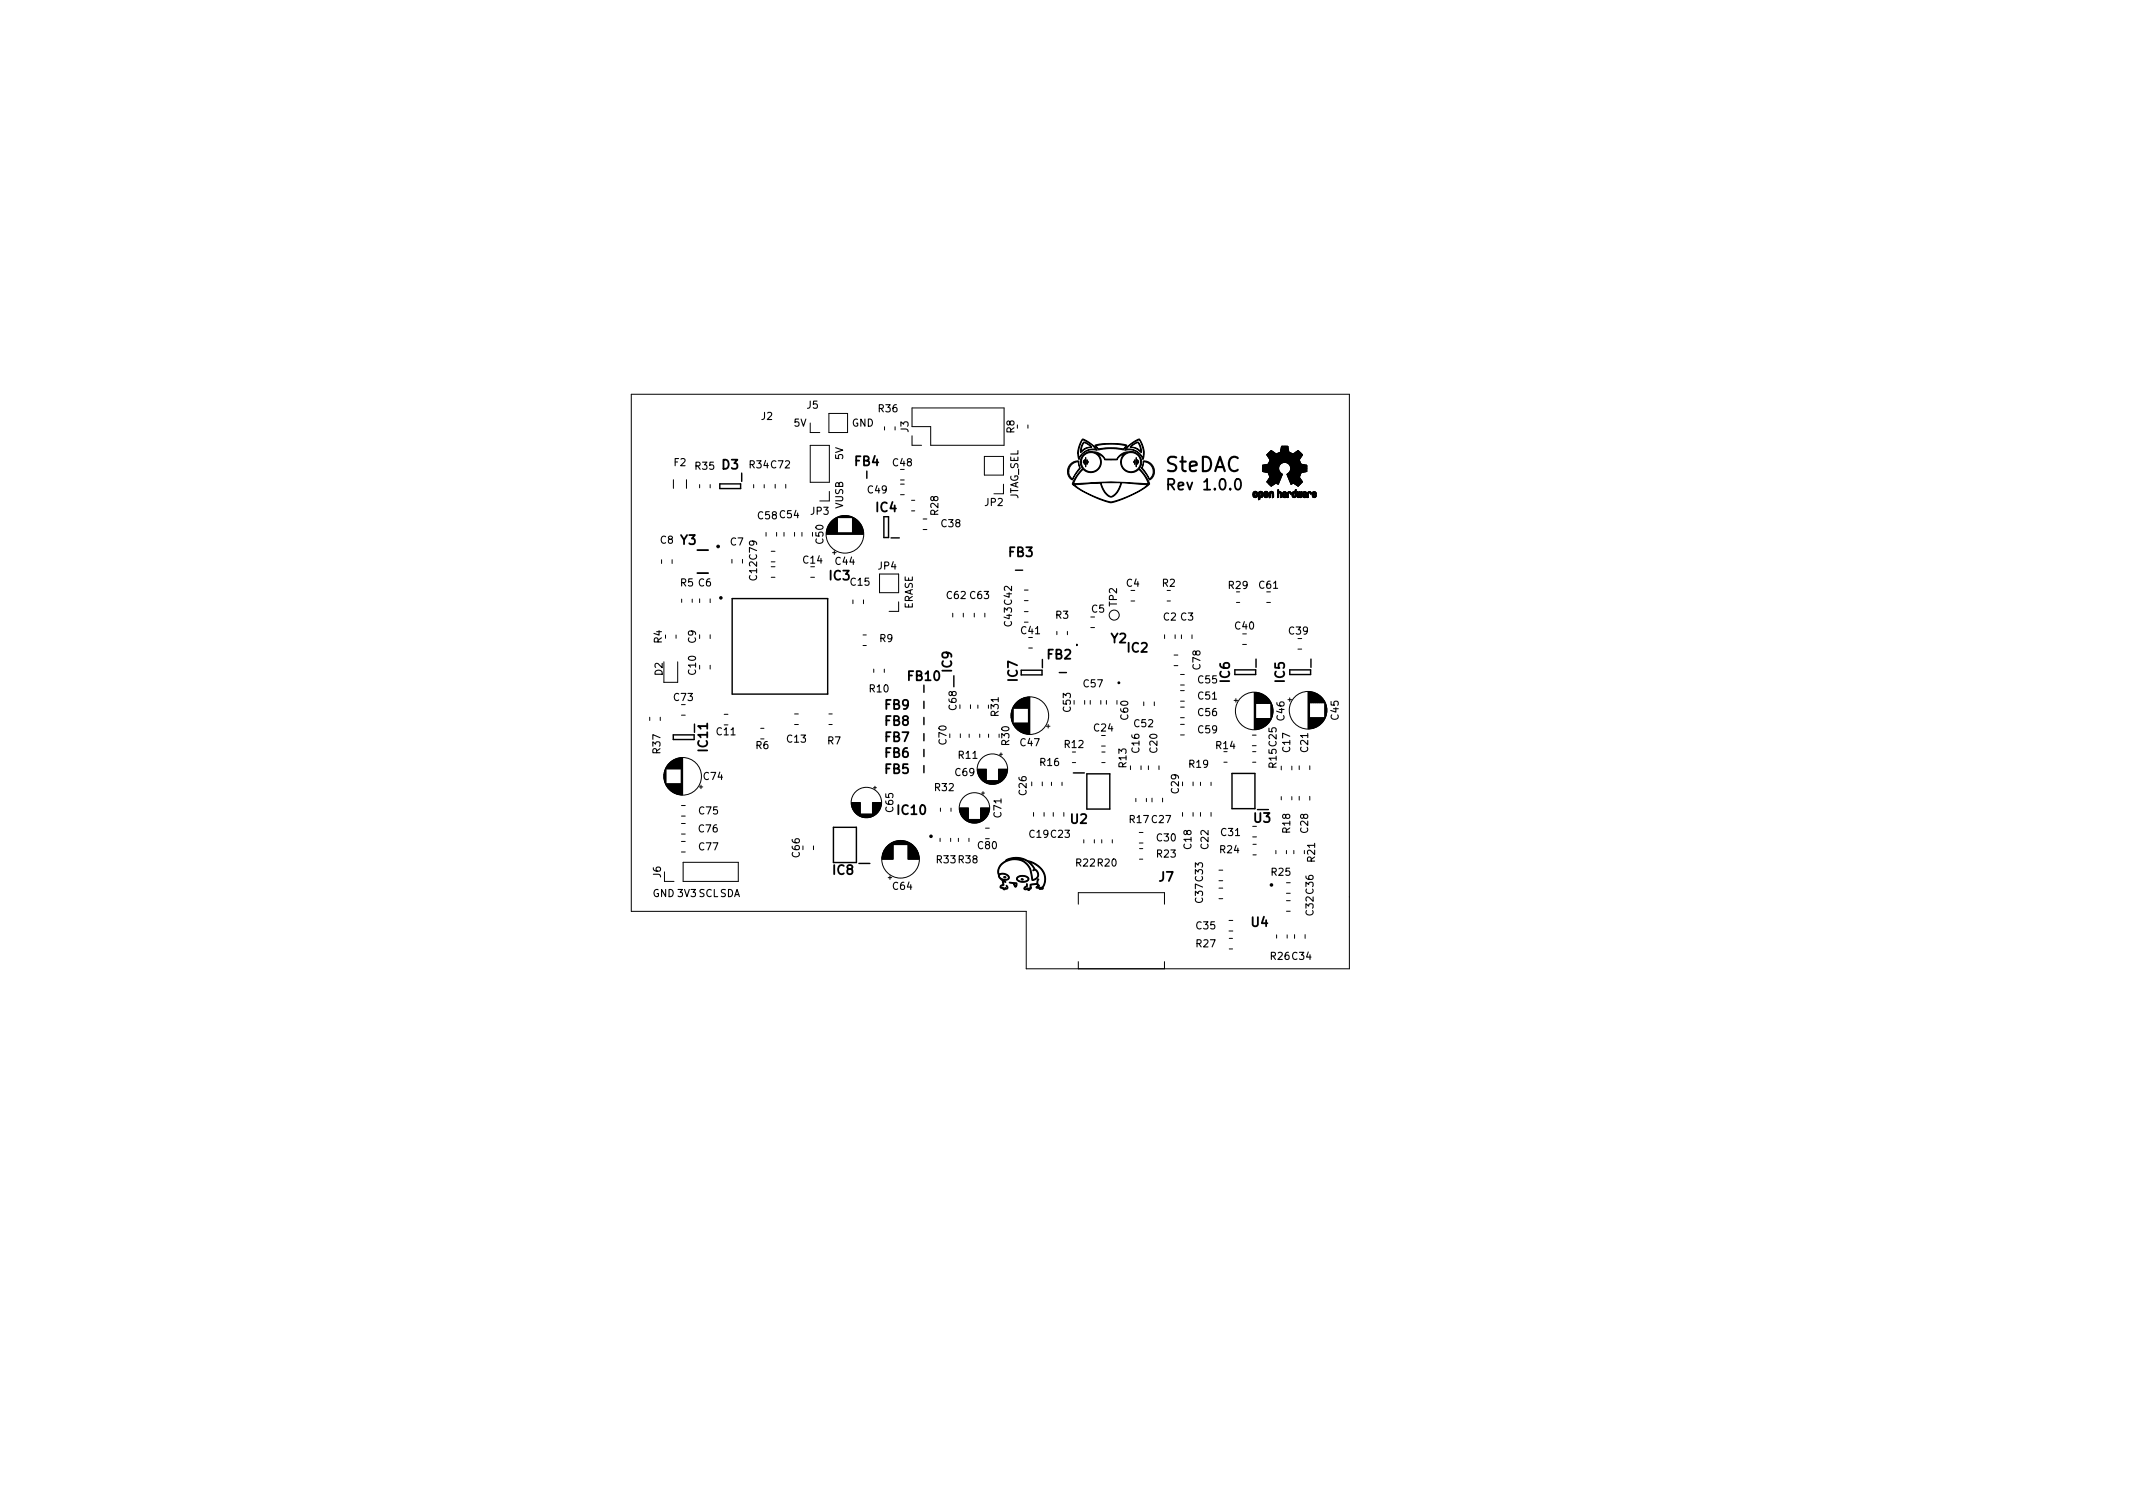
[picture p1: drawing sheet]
<svg xmlns="http://www.w3.org/2000/svg" width="297mm" height="210mm" viewBox="0 0 297 210" stroke-linecap="round" stroke-linejoin="round" font-family="sans-serif">
<defs><g id="words">
<text font-size="2.8" x="162.3" y="65.7">SteDAC</text>
<text font-size="2.1" x="163.2" y="68.2">Rev 1.0.0</text>
<g font-size="1.8">
<text x="100.6" y="65.3">D3</text>
<text x="119" y="64.9">FB4</text>
<text x="122" y="71.3">IC4</text>
<text x="94.8" y="75.8">Y3</text>
<text x="140.5" y="77.5">FB3</text>
<text x="115.5" y="80.8">IC3</text>
<text x="154.7" y="89.5">Y2</text>
<text x="126.5" y="94.8">FB10</text>
<text x="132.5" y="93.5" transform="rotate(-90 132.5 93.5)">IC9</text>
<text x="141.7" y="94.8" transform="rotate(-90 141.7 94.8)">IC7</text>
<text x="145.8" y="91.8">FB2</text>
<text x="157" y="90.8">IC2</text>
<text x="171.2" y="95" transform="rotate(-90 171.2 95)">IC6</text>
<text x="178.9" y="95" transform="rotate(-90 178.9 95)">IC5</text>
<text x="123.2" y="98.8">FB9</text>
<text x="123.2" y="101">FB8</text>
<text x="98.5" y="104.5" transform="rotate(-90 98.5 104.5)">IC11</text>
<text x="123.2" y="103.3">FB7</text>
<text x="123.2" y="107.7">FB5</text>
<text x="123.2" y="105.5">FB6</text>
<text x="125.1" y="113.4">IC10</text>
<text x="149.1" y="114.7">U2</text>
<text x="174.6" y="114.5">U3</text>
<text x="116" y="121.8">IC8</text>
<text x="161.4" y="122.7">J7</text>
<text x="174.3" y="129">U4</text>
</g>
<g font-size="1.4">
<text x="106" y="58.5">J2</text>
<text x="110.6" y="59.4">5V</text>
<text x="112.4" y="56.9">J5</text>
<text x="118.6" y="59.4">GND</text>
<text x="122.4" y="57.4">R36</text>
<text x="93.9" y="64.9">F2</text>
<text x="96.9" y="65.4">R35</text>
<text x="104.4" y="65.2">R34 C72</text>
<text x="117.4" y="64" transform="rotate(-90 117.4 64)">5V</text>
<text x="124.4" y="64.9">C48</text>
<text x="126.5" y="60.2" transform="rotate(-90 126.5 60.2)">J3</text>
<text x="141.3" y="60.3" transform="rotate(-90 141.3 60.3)">R8</text>
<text x="112.9" y="71.7">JP3</text>
<text x="117.4" y="70.8" transform="rotate(-90 117.4 70.8)">VUSB</text>
<text x="120.9" y="68.7">C49</text>
<text x="130.7" y="71.7" transform="rotate(-90 130.7 71.7)">R28</text>
<text x="137.2" y="70.4">JP2</text>
<text x="141.8" y="69.6" transform="rotate(-90 141.8 69.6)">JTAG_SEL</text>
<text x="92" y="75.7">C8</text>
<text x="101.7" y="75.9">C7</text>
<text x="105.6" y="72.3">C58 C54</text>
<text x="114.7" y="75.7" transform="rotate(-90 114.7 75.7)">C50</text>
<text x="131.1" y="73.4">C38</text>
<text x="94.8" y="81.6">R5 C6</text>
<text x="105.4" y="80.8" transform="rotate(-90 105.4 80.8)">C12 C79</text>
<text x="111.9" y="78.5">C14</text>
<text x="116.4" y="78.6">C44</text>
<text x="118.5" y="81.5">C15</text>
<text x="122.3" y="79.3">JP4</text>
<text x="131.9" y="83.4">C62 C63</text>
<text x="156.9" y="81.7">C4</text>
<text x="161.9" y="81.7">R2</text>
<text x="171.1" y="82">R29</text>
<text x="175.4" y="82">C61</text>
<text x="92.2" y="89.5" transform="rotate(-90 92.2 89.5)">R4</text>
<text x="96.9" y="89.5" transform="rotate(-90 96.9 89.5)">C9</text>
<text x="122.5" y="89.4">R9</text>
<text x="127.1" y="84.8" transform="rotate(-90 127.1 84.8)">ERASE</text>
<text x="140.9" y="87.2" transform="rotate(-90 140.9 87.2)">C43 C42</text>
<text x="142.2" y="88.3">C41</text>
<text x="147" y="86.1">R3</text>
<text x="152" y="85.3">C5</text>
<text x="155.5" y="84.4" transform="rotate(-90 155.5 84.4)">TP2</text>
<text x="162" y="86.4">C2 C3</text>
<text x="172" y="87.6">C40</text>
<text x="179.5" y="88.3">C39</text>
<text x="92.3" y="94" transform="rotate(-90 92.3 94)">D2</text>
<text x="96.9" y="93.9" transform="rotate(-90 96.9 93.9)">C10</text>
<text x="150.9" y="95.7">C57</text>
<text x="166.9" y="95.1">C55</text>
<text x="167.2" y="93.2" transform="rotate(-90 167.2 93.2)">C78</text>
<text x="93.9" y="97.6">C73</text>
<text x="121.1" y="96.4">R10</text>
<text x="133.2" y="98.8" transform="rotate(-90 133.2 98.8)">C68</text>
<text x="139.1" y="99.7" transform="rotate(-90 139.1 99.7)">R31</text>
<text x="149.1" y="99.1" transform="rotate(-90 149.1 99.1)">C53</text>
<text x="152.4" y="101.8">C24</text>
<text x="157.1" y="100.2" transform="rotate(-90 157.1 100.2)">C60</text>
<text x="158" y="101.2">C52</text>
<text x="166.9" y="99.7">C56</text>
<text x="166.9" y="97.4">C51</text>
<text x="178.9" y="100.3" transform="rotate(-90 178.9 100.3)">C46</text>
<text x="186.4" y="100.2" transform="rotate(-90 186.4 100.2)">C45</text>
<text x="92" y="104.9" transform="rotate(-90 92 104.9)">R37</text>
<text x="99.8" y="102.4">C11</text>
<text x="105.3" y="104.3">R6</text>
<text x="109.6" y="103.4">C13</text>
<text x="115.3" y="103.6">R7</text>
<text x="131.8" y="103.6" transform="rotate(-90 131.8 103.6)">C70</text>
<text x="133.5" y="105.6">R11</text>
<text x="140.5" y="103.7" transform="rotate(-90 140.5 103.7)">R30</text>
<text x="142.1" y="103.9">C47</text>
<text x="144.9" y="106.6">R16</text>
<text x="148.3" y="104.1">R12</text>
<text x="156.9" y="106.8" transform="rotate(-90 156.9 106.8)">R13</text>
<text x="158.7" y="104.8" transform="rotate(-90 158.7 104.8)">C16</text>
<text x="161.2" y="104.8" transform="rotate(-90 161.2 104.8)">C20</text>
<text x="165.6" y="106.9">R19</text>
<text x="166.9" y="102.1">C59</text>
<text x="169.4" y="104.3">R14</text>
<text x="177.8" y="106.9" transform="rotate(-90 177.8 106.9)">R15 C25</text>
<text x="179.7" y="104.7" transform="rotate(-90 179.7 104.7)">C17</text>
<text x="182.2" y="104.7" transform="rotate(-90 182.2 104.7)">C21</text>
<text x="97.4" y="113.4">C75</text>
<text x="98" y="108.6">C74</text>
<text x="124.4" y="113" transform="rotate(-90 124.4 113)">C65</text>
<text x="130.2" y="110.1">R32</text>
<text x="133.1" y="108">C69</text>
<text x="139.5" y="113.8" transform="rotate(-90 139.5 113.8)">C71</text>
<text x="143" y="110.7" transform="rotate(-90 143 110.7)">C26</text>
<text x="164.2" y="110.4" transform="rotate(-90 164.2 110.4)">C29</text>
<text x="97.3" y="115.9">C76</text>
<text x="97.4" y="118.4">C77</text>
<text x="111.4" y="119.3" transform="rotate(-90 111.4 119.3)">C66</text>
<text x="136.2" y="118.2">C80</text>
<text x="143.4" y="116.6">C19 C23</text>
<text x="157.3" y="114.6">R17 C27</text>
<text x="161.1" y="119.4">R23</text>
<text x="161.1" y="117.1">C30</text>
<text x="165.9" y="118.2" transform="rotate(-90 165.9 118.2)">C18</text>
<text x="168.3" y="118.2" transform="rotate(-90 168.3 118.2)">C22</text>
<text x="169.9" y="118.8">R24</text>
<text x="170.1" y="116.4">C31</text>
<text x="179.7" y="115.9" transform="rotate(-90 179.7 115.9)">R18</text>
<text x="182.2" y="115.9" transform="rotate(-90 182.2 115.9)">C28</text>
<text x="183.1" y="120" transform="rotate(-90 183.1 120)">R21</text>
<text x="90.9" y="124.9">GND 3V3 SCLSDA</text>
<text x="92" y="122.2" transform="rotate(-90 92 122.2)">J6</text>
<text x="124.4" y="123.9">C64</text>
<text x="130.5" y="120.2">R33 R38</text>
<text x="149.9" y="120.6">R22 R20</text>
<text x="167.5" y="125.7" transform="rotate(-90 167.5 125.7)">C37 C33</text>
<text x="177.1" y="121.9">R25</text>
<text x="166.6" y="129.4">C35</text>
<text x="166.6" y="131.9">R27</text>
<text x="182.9" y="127.4" transform="rotate(-90 182.9 127.4)">C32 C36</text>
<text x="177" y="133.6">R26 C34</text>
</g>
</g></defs>
<g fill="none" stroke="#000" stroke-width=".14">
<path d="M87.9 54.9h100v80h-45v-8h-55zM112.8 58.9v1.3h1.4M115.4 57.6h2.6v2.6h-2.6zM123.2 59.4v.5M124.6 59.4v.5M127 56.8h12.8v5.2h-10.2v-2.6h-2.6zM143.1 59.2v.4M92.1 77.9v.6M93.6 77.9v.6M93.8 66.8v1.2M95.6 66.8v1.2M97.4 67.5v.4"/>
<path d="M98.9 67.5v.4M101.9 77.9v.5M103.4 77.9v.5M105 67.5v.4M106.4 67.5v.4M106.7 74.1v.6M107.4 76.8h.5M107.4 78.2h.5M107.4 78.9h.5M108 67.4v.6M108.1 74.1v.6M109.2 74.1v.6"/>
<path d="M109.4 67.4v.6M110.6 74.1v.6M111.7 74.1v.6M112.8 62h2.7v5.2h-2.7zM113.1 74.1v.6M115.1 74.4h5.1M115.1 74.3h5.1M115.1 74.2h5.1M115.1 74.2h1.5M115.1 74.1h1.5M115.1 74h1.5M115.1 73.9h1.5"/>
<path d="M115.1 73.8h1.5M115.2 73.8h1.4M115.2 73.7h1.4M115.2 73.6h1.4M115.2 73.5h1.4M115.3 73.4h1.3M115.3 73.3h1.3M115.4 73.2h1.2M115.4 73.1h1.2M115.5 73h1.1M115.5 68.4v1.4h-1.3M115.5 72.9h1.1"/>
<path d="M115.6 72.9h1M115.6 72.8h1M115.7 72.8h.9M115.7 72.7h.9M115.8 72.6h.8M115.9 72.5h.7M115.9 77h.5M116 72.4h.6M116.1 72.4h.5M116.1 72.3h.5M116.2 72.3h.4M116.2 76.7v.5"/>
<path d="M116.2 72.2h.4M116.3 72.2h.3M116.4 72.1h.2M116.5 72.1h2.3M116.6 72h2.2M116.7 72h2M116.7 72h1.9M116.9 71.9h1.6M117 71.9h1.3M117.1 71.8h1.1M117.4 71.8h.5M118.7 72.8h1"/>
<path d="M118.7 72.2h.4M118.7 74.2h1.5M118.7 73h1.2M118.7 72.4h.6M118.7 72.5h.7M118.7 72.2h.3M118.7 72.4h.7M118.7 73.7h1.4M118.7 73.2h1.3M118.7 74h1.5M118.7 72.9h1.1M118.7 72.3h.5"/>
<path d="M118.7 72.6h.9M118.7 73.1h1.2M118.7 73.6h1.4M118.7 73.3h1.3M118.7 73.5h1.4M118.7 72.7h.9M118.7 72.1h.2M118.7 72.6h.8M118.7 73.4h1.4M118.7 73.8h1.5M118.7 74.1h1.5M118.7 73.4h1.3"/>
<path d="M118.7 73.7h1.5M118.7 73h1.1M118.7 73.9h1.5M118.7 73.2h1.2M122.5 79.9h2.6v2.6h-2.6zM125.4 67.4h.5M125.4 68.9h.5M125.4 66.8h.5M126.9 71.1h.5M126.9 69.7h.5M127 60.7v1.3h1.3M128.6 72.3h.5"/>
<path d="M128.6 73.7h.5M137.1 63.6h2.6v2.6h-2.6zM139.7 67.4v1.4h-1.3M174.5 68.9h.2M174.5 68.9a.34 .34 0 0 1 .3-.5 .34 .34 0 0 1 .3 .5v.2M174.5 68.9v.3M174.5 68.9h.1M174.5 69.2h.1M174.7 68.9v.2M174.7 68.9v-.3h.1l.1 .3M174.7 69.1h.1M174.9 68.9v.2h-.2"/>
<path d="M174.9 68.9h.1M175.1 69.1l-.3 .2-.2-.1M175.1 69.1h.1M175.3 68.8v.8M175.3 68.8h.1M175.3 68.6v.2M175.3 68.5v.1M175.3 69.6h.1M175.4 68.8l.2-.2 .1 .3M175.4 68.8l.1 .2M175.5 69h.1M175.5 69l.1 .1"/>
<path d="M175.6 69.1h.1M175.7 68.9l-.1 .2M175.7 68.9h.1M175.7 69.2l-.3 .1v.2l-.1 .1M175.8 69.2h-.1M175.8 68.5l-.2-.1-.3 .1M175.8 68.5v.1M175.8 68.6l.1 .4-.1 .2M175.8 64.8v.9h.1M175.8 64.8h.1M175.9 65.7h.1M175.9 65.7h.2a.61 .61 0 0 1 .7 .6l.1 .1"/>
<path d="M176 68.7a.29 .29 0 0 1 .4-.3 .29 .29 0 0 1 .1 .5h-.1M176 68.7a.34 .34 0 0 0 .1 .5 .34 .34 0 0 0 .5-.1M176 68.7h.2M176.2 69a.16 .16 0 0 0 .2 .1 .16 .16 0 0 0 .1-.2h.1v.2M176.2 69h.1M176.3 68.7h-.1M176.3 68.7h.1M176.4 68.6v.1M176.4 68.6h-.1l-.1 .1M176.4 68.7h-.1M176.4 68.9l-.2 .1M176.4 68.9h.1"/>
<path d="M176.4 68.7h.1M176.4 63.3l.5 .7M176.4 63.3h.1M176.6 69.1h.1M176.6 64.6l-.8 .2M176.6 64.6h.1M176.7 63l-.3 .3M176.7 63h.1M176.8 68.6l-.1 .7h.2M176.8 68.6a.34 .34 0 0 1 .4-.1 .34 .34 0 0 1 .2 .4v.3l-.2 .1-.1-.7M176.8 68.6h.1M176.9 66.4l-.5 .7 .6 .6"/>
<path d="M176.9 66.4h.1M176.9 64h.1M176.9 64l-.3 .6M176.9 69.2v.1M177 68.7l-.1 .5M177 68.6v.1M177 62.8l-.3 .2M177 62.7v.1M177 62.7l.7 .5 .5-.2M177 67.7h.1M177.1 68.6h.1M177.1 68.6h-.1"/>
<path d="M177.7 67.3h.1M177.7 67.3l-.7 .4M177.8 67.3h.1M177.9 69.3h.1M178.1 68.5v-.3h-.2v1.1M178.1 68.5h.1M178.1 68.5a.33 .33 0 0 1 .3 .1 .33 .33 0 0 1 .1 .3v.3l-.1 .1M178.1 68.6v.6l-.1 .1M178.1 68.6h.2M178.1 68.6h.1M178.2 63h.1M178.3 63h-.1"/>
<path d="M178.3 63h.1M178.3 68.6v.1M178.3 68.7l.1 .6M178.4 69.3h.1M178.5 62.2l-.2 .8M178.5 62.2h.1M178.6 66a.87 .87 0 0 1-.4-1.3 .87 .87 0 0 1 1.4 0 .87 .87 0 0 1-.4 1.4l.6 1.3M178.6 66v.1M178.6 66.1l-.6 1.3-.2-.1M178.7 69.1l.3-.2v.4M178.7 69.1h.1M178.7 69.1l.3 .2"/>
<path d="M178.8 68.8a.24 .24 0 0 0-.2 .3 .24 .24 0 0 0 .4 .2M178.9 68.8h-.1M179 69.3h.1M179 68.6h.1M179 68.6v.1l-.1 .1M179 68.5a.24 .24 0 0 0-.3 0 .24 .24 0 0 0 0 .3l.1-.2h.2M179 68.5h.1M179 68.5l.2 .2v.5l-.2 .1M179.3 69.3h.1M179.3 68.6v.7M179.3 68.6a.26 .26 0 0 1 .3-.1 .26 .26 0 0 1 .2 .3M179.3 68.6h.1"/>
<path d="M179.3 62.2h-.8M179.3 62.2h.1M179.3 62.2l.2 .8M179.4 69.2l-.1 .1M179.4 69.2h.1M179.5 63h.1M179.6 63h.1M179.6 63l.3 .1M179.8 67.4h.1M179.8 68.8h-.1a.16 .16 0 0 0-.2-.2 .16 .16 0 0 0-.1 .2v.4M179.8 67.4l.3-.1 .6 .4M179.8 68.8h.1"/>
<path d="M179.9 63.1h.1M179.9 68.9a.3 .3 0 0 0 .2 .3 .3 .3 0 0 0 .4-.1M179.9 68.9h.2M179.9 68.9h.1M180.1 68.9a.18 .18 0 0 0 0 .2 .18 .18 0 0 0 .2 0M180.3 69.1h.1M180.3 68.6v.1M180.3 68.6a.17 .17 0 0 0-.2 .1 .17 .17 0 0 0 0 .2M180.3 68.5a.31 .31 0 0 0-.3 .1 .31 .31 0 0 0-.1 .3M180.3 68.5h.1M180.3 68.7l.1 .4M180.4 68.5v-.2l.1-.1v.9"/>
<path d="M180.4 69.1h-.1M180.5 69.1h.1M180.7 68.5h-.1v.7l.1 .1h.3M180.7 68.5h.1M180.7 68.5l.1 .6h.1M180.7 67.7h.1M180.8 62.8l-.7 .4-.2-.1M180.8 62.7v.1M180.8 62.7l.6 .6M180.8 67.7h.1M180.9 69.1h.1M180.9 64l.3 .6"/>
<path d="M180.9 64h.1M181 69.3h.1M181 66.3l-.1 .1 .5 .7-.6 .6M181 66.3h.1M181 68.5h-.1v.6M181 68.5h.1M181.1 69.3h.1M181.2 64.6h.1M181.2 64.6l.7 .2M181.2 65.8l-.2 .5M181.2 65.8h.1M181.3 68.5h-.1v.6h-.2v-.6"/>
<path d="M181.3 68.5h.1M181.3 68.5v.7l-.2 .1M181.4 63.3h.1M181.4 63.3l-.5 .7M181.6 69h.1M181.6 68.7l-.2 .1a.31 .31 0 0 1 .4-.3 .31 .31 0 0 1 .2 .5v.2l-.1 .1M181.6 68.7h.1M181.7 68.8h.1M181.8 68.6v.1M181.8 68.6l-.2 .1M181.8 68.7l-.2 .1a.22 .22 0 0 0-.2 .4 .21 .21 0 0 0 .4 0l-.2-.2M181.8 68.9h.1"/>
<path d="M181.8 68.9l-.2 .1M181.8 68.9l.1 .4M181.9 69.3h.1M181.9 64.8h.1M182 64.8h.1M182 64.8v.9l-.8 .1M182.1 69.3h.1M182.2 69.3h-.1M182.2 69.3h.1M182.2 69.2v.1M182.3 68.6l-.1 .6M182.3 68.6l.2 .1"/>
<path d="M182.3 68.6h.1M182.5 68.7h.1M182.5 68.7v.1M182.5 68.8a.26 .26 0 0 0-.2-.4 .26 .26 0 0 0-.2 .4v.5M182.5 68.8h.1M182.8 68.8h.1M182.8 68.6a.28 .28 0 0 1 .4-.1 .28 .28 0 0 1 .1 .3l-.4 .2a.18 .18 0 0 0 .2 .1 .18 .18 0 0 0 .1-.1 .25 .25 0 0 1-.1 .3 .25 .25 0 0 1-.3-.2zM182.9 68.8v.1M182.9 68.9h.1M183 68.8h-.1M183 68.8h.1M183 68.8l.2-.1a.16 .16 0 0 0-.2-.1 .16 .16 0 0 0-.1 .2"/>
<path d="M183.2 69.2h.1M90.5 99.9v.4M91.9 99.9v.4M92.5 92.1v2.9h1.9v-2.9M92.7 88.4v.5M94.1 88.4v.5M94.9 98.1h.5M94.9 99.6h.5M94.9 83.4v.5M96.4 83.4v.5M97.4 83.4v.5M97.4 88.4v.5"/>
<path d="M97.4 92.6v.6M98.9 83.4v.5M98.9 88.4v.5M98.9 92.6v.6M100.9 99.5h.5M107.4 80.4h.5M110.7 99.4h.5M112.9 80.4h.5M115.4 99.4h.5M118.8 83.5v.6M120.2 88.4h.4M120.2 89.9h.4"/>
<path d="M120.2 83.5v.6M121.7 93.2v.4M123.1 93.2v.4M125.1 83.8v1.3h-1.3M132.7 85.4v.5M134.1 85.4v.5M135.1 98.1v.6M135.7 85.4v.5M136.2 98.2v.4M137.1 85.4v.5M140.8 99.4v.5M140.9 99.1v1.1"/>
<path d="M140.9 99v1.3M140.9 98.8v1.7M141 98.7v1.9M141 98.6v2.1M141.1 98.6v2.1M141.1 98.5v2.3M141.1 98.4v.2M141.2 98.3v.3M141.3 98.2v.4M141.3 98.1v.5M141.4 98v.6M141.5 97.9v.7"/>
<path d="M141.6 97.8v.8M141.7 97.7v.9M141.8 97.6v1M141.9 97.6v1M141.9 97.5v1.1M142 97.5v1.1M142.1 97.4v1.2M142.2 97.4v1.2M142.3 97.3v1.3M142.4 97.3v1.3M142.5 97.3v1.3M142.5 97.2v1.4"/>
<path d="M142.6 97.2v1.4M142.7 86.6h.5M142.7 85.2h.5M142.7 83.6h.5M142.7 82.2h.5M142.7 97.2v1.4M142.8 97.1v1.5M142.9 97.1v1.5M143 97.1v1.5M143.1 97.1v1.5M143.2 97.1v1.5M143.2 97.1v5.1"/>
<path d="M143.3 90.2h.5M143.3 97.1v5.1M143.4 97.1v5.1M147.2 87.9v.5M148.6 87.9v.5M151 97.5v.6M151.8 97.5v.6M151.9 87.4h.5M151.9 85.9h.5M153.3 97.5v.6M154.1 97.5v.6M155.5 97.5v.6"/>
<path d="M157.5 83.7h.5M157.5 82.2h.5M159.3 97.7v.6M160.7 97.7v.6M162.2 88.4v.5M162.5 83.7h.5M162.5 82.2h.5M163.5 92.7h.5M163.5 91.2h.5M163.6 88.4v.5M164.4 95.4h.5M164.4 93.9h.5"/>
<path d="M164.4 99.9h.5M164.4 98.5h.5M164.4 97.6h.5M164.4 96.2h.5M164.5 88.4v.5M166 88.4v.5M171.9 97.5h.5M172.1 97.3v.5M172.2 83.9h.4M173.1 88.3h.5M173.1 89.7h.5M174.7 96.4v5.2"/>
<path d="M174.8 96.4v5.2M174.9 96.4v5.2M174.9 96.4v1.6M175 96.4v1.6M175.1 96.4v1.6M175.1 96.5v1.5M175.2 96.5v1.5M175.3 96.5v1.5M175.4 96.5v1.5M175.5 96.5v1.5M175.5 96.6v1.4M175.6 96.6v1.4"/>
<path d="M175.7 96.6v1.4M175.7 96.7v1.3M175.8 96.7v1.3M175.9 96.7v1.3M175.9 96.8v1.2M176 96.8v1.2M176.1 96.8v1.2M176.1 96.9v1.1M176.2 96.9v1.1M176.3 97v1M176.4 97.1v.9M176.4 83.9h.5"/>
<path d="M176.5 97.1v.9M176.5 97.2v.8M176.6 97.3v.7M176.7 97.3v.7M176.7 97.4v.6M176.8 97.5v.5M176.8 97.6v.4M176.9 97.6v.4M176.9 97.7v.3M177 97.8v2.4M177 97.9v2.2M177.1 98v2"/>
<path d="M177.1 98.1v1.8M177.1 98.2v1.6M177.2 98.3v1.4M177.2 98.5v1M177.3 98.7v.6M179.4 97.4h.5M179.6 97.2v.5M180.8 90.4h.5M180.8 88.9h.5M182.2 96.3v5.2M182.3 96.3v5.2M182.4 96.3v5.2"/>
<path d="M182.4 96.3v1.6M182.4 99.9v1.6M182.5 96.3v1.6M182.5 99.9v1.6M182.6 96.3v1.6M182.6 99.9v1.5M182.6 96.4v1.5M182.7 96.4v1.5M182.7 99.9v1.5M182.8 96.4v1.5M182.8 99.9v1.5M182.9 96.4v1.5"/>
<path d="M182.9 99.9v1.5M183 96.4v1.5M183 99.9v1.5M183 96.5v1.4M183 99.9v1.4M183.1 96.5v1.4M183.1 99.9v1.4M183.2 96.5v1.4M183.2 99.9v1.4M183.2 96.6v1.3M183.2 99.9v1.3M183.3 96.6v1.3"/>
<path d="M183.3 99.9v1.3M183.4 96.6v1.3M183.4 99.9v1.3M183.4 96.7v1.2M183.4 99.9v1.2M183.5 96.7v1.2M183.5 99.9v1.2M183.6 96.7v1.2M183.6 99.9v1.2M183.6 99.9v1.1M183.6 96.8v1.1M183.7 96.8v1.1"/>
<path d="M183.7 99.9v1.1M183.8 96.9v1M183.8 99.9v1M183.9 97v.9M183.9 99.9v.9M184 97v.9M184 99.9v.9M184 97.1v.8M184 99.9v.8M184.1 97.2v.7M184.1 99.9v.7M184.2 97.2v.7"/>
<path d="M184.2 99.9v.7M184.2 97.3v.6M184.2 99.9v.6M184.3 97.4v.5M184.3 99.9v.5M184.3 97.5v.4M184.3 99.9v.4M184.4 97.5v.4M184.4 99.9v.4M184.4 97.6v.3M184.4 99.9v.3M184.4 99.9v.2"/>
<path d="M184.5 97.7v2.4M184.5 97.8v2.2M184.6 97.9v2M184.6 98v1.8M184.6 98.1v1.6M184.7 98.2v1.4M184.7 98.4v1M184.8 98.6v.6M92.5 107.8v.6M92.5 107.6v1M92.5 107.4v1.4M92.6 107.3v1.6"/>
<path d="M92.6 107.2v1.8M92.7 107.1v2M92.7 107v2.2M92.7 106.9v2.4M92.8 106.8v.3M92.8 109.1v.2M92.8 109.1v.3M92.9 106.7v.4M92.9 109.1v.4M92.9 106.6v.5M92.9 109.1v.5M93 106.5v.6"/>
<path d="M93 109.1v.6M93.1 106.4v.7M93.1 109.1v.7M93.2 106.3v.8M93.2 109.1v.8M93.3 106.2v.9M93.3 109.1v.9M93.4 106.1v1M93.4 109.1v1M93.5 106.1v1M93.5 109.1v1M93.5 106v1.1"/>
<path d="M93.5 109.1v1.1M93.6 106v1.1M93.6 109.1v1.1M93.6 105.9v1.2M93.7 105.9v1.2M93.7 109.1v1.2M93.8 105.9v1.2M93.8 109.1v1.2M93.8 105.8v1.3M93.8 109.1v1.3M93.9 105.8v1.3M93.9 109.1v1.3"/>
<path d="M94 105.8v1.3M94 109.1v1.3M94 105.7v1.4M94 109.1v1.4M94.1 105.7v1.4M94.1 109.1v1.4M94.2 105.7v1.4M94.2 109.1v1.4M94.3 105.6v1.5M94.3 109.1v1.5M94.4 105.6v1.5M94.4 109.1v1.5"/>
<path d="M94.5 105.6v1.5M94.5 109.1v1.5M94.6 105.6v1.5M94.6 109.1v1.5M94.7 105.5v1.6M94.7 109.1v1.5M94.7 109.1v1.6M94.8 105.5v1.6M94.8 109.1v1.6M94.9 105.5v5.2M94.9 113.6h.5M94.9 112.2h.5"/>
<path d="M94.9 118.6h.5M94.9 117.2h.5M94.9 116.1h.5M94.9 114.7h.5M95 105.5v5.2M95.1 105.5v5.2M97.4 109.6h.5M97.6 109.3v.5M105.9 101.4h.5M110.7 100.9h.5M113.3 117.8v.5M115.4 100.9h.5"/>
<path d="M118.6 111.8h1.2M118.6 111.7h1.2M118.6 111.9h1.2M118.6 112h1.2M118.6 112.1h1.2M118.6 112.2h1.2M118.6 112.3h1.2M118.7 112.3h1.1M118.7 112.4h1.1M118.7 112.5h1.1M118.7 112.6h1.1M118.8 112.6h1"/>
<path d="M118.8 112.7h1M118.8 112.8h1M118.9 112.8h.9M118.9 112.9h.9M119 113h.8M119 113.1h.8M119.1 113.1h.7M119.1 113.2h.7M119.2 113.2h.6M119.2 113.3h.6M119.3 113.3h.5M119.3 113.3h2.7"/>
<path d="M119.3 113.4h2.7M119.4 113.4h2.5M119.5 113.5h2.3M119.6 113.5h2.1M119.6 113.6h2.1M119.7 113.6h1.9M119.8 113.7h1.7M119.9 113.7h1.5M120 113.7h1.3M120.1 113.8h1.1M120.3 113.8h.7M121.5 112.6h1.1"/>
<path d="M121.5 112.9h.9M121.5 112.7h1M121.5 113h.8M121.5 113.1h.7M121.5 113.3h.6M121.5 112.8h.9M121.5 112.6h1M121.5 112.5h1.1M121.5 113.2h.7M121.5 113.2h.6M121.5 112.2h1.2M121.5 113.1h.8"/>
<path d="M121.5 112.3h1.2M121.5 111.9h1.2M121.5 112.4h1.1M121.5 112.1h1.2M121.5 112h1.2M121.5 111.8h1.2M121.5 112.3h1.1M121.5 113.3h.5M121.5 112.8h1M121.5 111.7h1.2M121.6 109.7h.4M121.8 109.5v.4"/>
<path d="M122.8 119.6h1.6M122.8 119.5h1.6M122.8 119.4h1.6M122.9 119.3h1.5M122.9 119.2h1.5M122.9 119.1h1.5M122.9 119h1.5M122.9 118.9h1.5M123 118.8h1.4M123 118.7h1.4M123 118.6h1.4M123.1 118.6h1.3"/>
<path d="M123.1 118.5h1.3M123.1 118.4h1.3M123.2 118.4h1.2M123.2 118.3h1.2M123.2 118.2h1.2M123.3 118.2h1.1M123.3 118.1h1.1M123.4 118h1M123.5 117.9h.9M123.5 117.8h.9M123.6 117.8h.8M123.7 117.7h.7"/>
<path d="M123.8 117.6h.6M123.8 117.6h3.2M123.9 117.6h3.1M123.9 117.5h3M124 117.5h2.9M124 117.4h2.8M124.1 117.4h2.6M124.2 117.4h2.5M124.2 117.3h2.4M124.3 117.3h2.2M124.4 117.2h2M124.5 117.2h1.8"/>
<path d="M124.6 117.2h1.6M124.7 117.1h1.4M124.9 117.1h1M125.1 117h.6M126.5 118.3h1.1M126.5 117.7h.7M126.5 119.2h1.4M126.5 117.6h.6M126.5 118.9h1.4M126.5 118h.9M126.5 119.6h1.5M126.5 117.9h.8"/>
<path d="M126.5 118.8h1.4M126.5 118.4h1.2M126.5 118.6h1.3M126.5 119.2h1.5M126.5 119.3h1.5M126.5 117.8h.7M126.5 118.2h1.1M126.5 119h1.4M126.5 117.7h.6M126.5 119.1h1.4M126.5 118.8h1.3M126.5 119.5h1.5"/>
<path d="M126.5 118.7h1.3M126.5 119.4h1.5M126.5 118.1h1M126.5 118.5h1.2M126.5 117.8h.8M126.5 118.2h1M130.9 116.7v.5M131 112.5v.5M132.4 116.7v.5M132.4 112.5v.5M133.5 116.7v.5M133.6 112.5h1.3"/>
<path d="M133.6 112.6h1.3M133.6 112.7h1.3M133.6 112.8h1.3M133.6 112.9h1.3M133.7 112.9h1.2M133.7 113h1.2M133.7 113.1h1.2M133.7 113.2h1.2M133.7 102.2v.5M133.8 113.3h1.1M133.8 113.4h1.1M133.8 113.5h1.1"/>
<path d="M133.9 113.5h1M133.9 113.6h1M134 113.7h.9M134.1 113.8h.8M134.1 113.9h.8M134.2 113.9h.7M134.2 114h.7M134.3 114h.6M134.3 114.1h.6M134.3 114.1h2.8M134.4 114.1h2.6M134.4 114.2h2.6"/>
<path d="M134.5 114.2h2.4M134.6 114.3h2.2M134.7 114.3h2M134.8 114.4h1.8M134.9 114.5h1.6M134.9 116.7v.5M135 102.2v.5M135 114.5h1.4M135.2 114.5h1M135.3 114.6h.8M136.1 107.1h1.3M136.1 107.2h1.3"/>
<path d="M136.1 107.3h1.3M136.1 107.4h1.3M136.2 107.5h1.2M136.2 107.6h1.2M136.2 107.7h1.2M136.2 107.8h1.2M136.3 107.9h1.1M136.3 108h1.1M136.3 108.1h1.1M136.4 108.1h1M136.4 108.2h1M136.4 102.2v.5"/>
<path d="M136.5 108.3h.9M136.5 113.9h.7M136.5 113.4h1.1M136.5 112.6h1.3M136.5 114.1h.6M136.5 112.9h1.2M136.5 112.8h1.3M136.5 112.7h1.3M136.5 113.8h.8M136.5 113.5h1M136.5 113h1.2M136.5 114h.7"/>
<path d="M136.5 113.1h1.2M136.5 113.9h.8M136.5 113.6h1M136.5 113.3h1.1M136.5 113.7h.9M136.5 113.5h1.1M136.5 112.5h1.3M136.5 113.2h1.2M136.5 112.9h1.3M136.5 114h.6M136.5 108.4h.9M136.6 108.4h.8"/>
<path d="M136.6 108.5h.8M136.7 108.5h.7M136.7 110.4h.4M136.7 108.6h.7M136.8 108.6h.6M136.8 108.7h.6M136.8 108.7h2.8M136.9 110.2v.4M136.9 108.7h2.6M136.9 108.8h2.6M137 108.8h2.4M137.1 108.9h2.2"/>
<path d="M137.2 108.9h2M137.2 115.3h.6M137.3 109h1.8M137.4 109.1h1.6M137.5 109.1h1.4M137.7 109.1h1M137.7 102.2v.5M137.8 109.2h.8M139 107.7h1.2M139 108h1.1M139 107.4h1.3M139 107.3h1.3"/>
<path d="M139 108.5h.8M139 107.5h1.2M139 107.9h1.1M139 108.5h.7M139 108.1h1M139 108.2h1M139 108.4h.9M139 107.6h1.2M139 108.4h.8M139 108.6h.7M139 107.1h1.3M139 108.3h.9"/>
<path d="M139 107.8h1.2M139 107.2h1.3M139 108.7h.6M139 108.1h1.1M139 108.6h.6M139.2 105h.4M139.4 104.8v.4M141.1 100.7v.2M141.2 100.7v.3M141.3 100.7v.4M141.3 100.7v.5M141.4 100.7v.6"/>
<path d="M141.5 100.7v.6M141.5 100.7v.7M141.6 100.7v.8M141.7 100.7v.8M141.7 100.7v.9M141.8 100.7v1M141.9 100.7v1M141.9 100.7v1.1M142 100.7v1.1M142.1 100.7v1.1M142.1 100.7v1.2M142.2 100.7v1.2"/>
<path d="M142.3 100.7v1.3M142.4 100.7v1.3M142.5 100.7v1.3M142.5 100.7v1.4M142.6 100.7v1.4M142.7 100.7v1.4M142.8 100.7v1.4M142.8 100.7v1.5M142.9 100.7v1.5M143 100.7v1.5M143.1 100.7v1.5M143.2 100.7v1.5"/>
<path d="M143.7 108.9v.5M143.9 113.1v.6M145.1 108.9v.5M145.4 113.1v.6M145.7 101.1h.5M146 100.9v.5M146.4 108.9v.5M146.7 113.1v.6M147.9 108.9v.5M148.1 113.1v.6M149.3 106.2h.5M149.3 104.7h.5"/>
<path d="M150.9 116.9v.5M152.4 116.9v.5M153.4 103.9h.5M153.4 102.4h.5M153.4 116.9v.5M153.4 106.2h.5M153.4 104.7h.5M154.9 116.9v.5M157.4 106.6v.6M158.2 111.2v.4M158.7 117.4h.5M158.7 115.9h.5"/>
<path d="M158.7 119.6h.4M158.7 118.2h.4M158.9 106.6v.6M159.6 111.2v.4M159.9 106.6v.6M160.4 111.1v.6M161.4 106.6v.6M161.9 111.1v.6M164.4 102.3h.5M164.4 100.9h.5M164.7 108.9v.5M164.7 113.1v.6"/>
<path d="M166.1 108.9v.5M166.1 113.1v.6M167.2 108.9v.5M167.2 113.1v.6M168.6 108.9v.5M168.6 113.1v.6M170.4 106.1h.5M174.4 103.8h.5M174.4 102.4h.5M174.4 106.1h.5M174.4 104.7h.5M174.5 116.5h.5"/>
<path d="M174.5 119h.4M174.5 117.6h.4M174.9 100v1.6M175 100v1.6M175.1 100v1.5M175.2 100v1.5M175.3 100v1.5M175.4 100v1.5M175.5 100v1.5M175.5 100v1.4M175.6 100v1.4M175.7 100v1.4"/>
<path d="M175.7 100v1.3M175.8 100v1.3M175.9 100v1.3M175.9 100v1.2M176 100v1.2M176.1 100v1.2M176.1 100v1.1M176.2 100v1.1M176.3 100v1M176.4 100v.9M176.5 100v.9M176.5 100v.8"/>
<path d="M176.6 100v.7M176.7 100v.7M176.7 100v.6M176.8 100v.5M176.8 100v.4M176.9 100v.4M176.9 100v.3M176.9 100v.2M177.7 118.4v.5M178.4 106.7v.5M178.4 110.9v.5M179.1 118.4v.5"/>
<path d="M179.9 106.7v.5M179.9 110.9v.5M180.2 118.4v.5M180.9 106.6v.6M180.9 110.9v.5M182.4 106.6v.6M182.4 110.9v.5M92.5 121.4v1.3h1.4M95.1 120.1h7.7v2.6h-7.7zM123.7 122.2h.5M123.9 122v.5M150.2 125.9v-1.6h12v1.6"/>
<path d="M150.2 133.9v1M162.2 133.9v1M169.8 122.6h.5M169.8 121.2h.5M169.8 125.1h.5M169.8 123.7h.5M171.2 128.2h.5M171.2 129.6h.5M171.2 130.7h.4M171.2 132.1h.4M177.8 130.2v.4M179.2 126.9h.5"/>
<path d="M179.2 125.4h.5M179.2 124.4h.5M179.2 122.9h.5M179.2 130.2v.4M180.3 130.1v.6M181.7 130.1v.6"/>
<circle cx="117.7" cy="74.4" r="2.62"/>
<circle cx="143.4" cy="99.6" r="2.62"/>
<circle cx="150" cy="89.8" r=".05"/>
<circle cx="155.2" cy="85.6" r=".7"/>
<circle cx="174.7" cy="99" r="2.62"/>
<circle cx="182.2" cy="98.9" r="2.62"/>
<circle cx="95.1" cy="108.1" r="2.62"/>
<circle cx="120.6" cy="111.7" r="2.12"/>
<circle cx="125.4" cy="119.6" r="2.62"/>
<circle cx="135.7" cy="112.5" r="2.12"/>
<circle cx="138.2" cy="107.1" r="2.12"/>
</g>
<g fill="none" stroke="#000" stroke-width=".25">
<path d="M97.1 76.6h1.5M97.1 79.8h1.5"/>
<circle cx="100.4" cy="83.2" r=".12"/>
<circle cx="129.6" cy="116.4" r=".12"/>
<circle cx="177.1" cy="123.2" r=".13"/>
</g>
<g fill="#000" stroke="#000" stroke-width=".14">
<path d="M149.1 64.6a.89 .89 0 0 1 1.1-.3l.2 .9-.6 .9-.4 .7a1.15 1.15 0 0 1-.7-1.2h.1a.83 .83 0 0 0 .6 1l.9-1.4-.1-.9a1.38 1.38 0 0 0-1.4 1.3h-.1a1.42 1.42 0 0 1 .4-1zM150.9 63.3l.4-.3 .6-.1a2.19 2.19 0 0 1 2 1h1.6l.1-.1a1.93 1.93 0 0 1 3.1-.3l.3 .6a1.41 1.41 0 0 1-.3 1.2l.9 1.1 .5 1a13.1 13.1 0 0 1-5.5 2.6l-2.3-.8a10.4 10.4 0 0 1-2.9-1.7l.3 .1a11.5 11.5 0 0 0 5.2 2.3l.8-.3a14.5 14.5 0 0 0 4.1-2.1l-3.6-.3a2.5 2.5 0 0 1-1.5 2h-.1a3.2 3.2 0 0 1-1.4-2l-3.3 .3h-.5l-.1-.1 4-.2 .1 .3a2.26 2.26 0 0 0 1.4 1.6 2.71 2.71 0 0 0 1.3-1.9h-4.1l2.8-.1 5.1 .2a4.5 4.5 0 0 0-1.3-1.9 1.47 1.47 0 0 1-1.6 .3 1.47 1.47 0 0 1-.9-1.3h.1a1.33 1.33 0 0 0 2 1.1 1.33 1.33 0 0 0-.1-2.3 1.33 1.33 0 0 0-1.9 1.2h-.1v-.2a1.59 1.59 0 0 1 .5-1 1.8 1.8 0 0 0-1.1 .8h-1.7a1.52 1.52 0 0 0-1-.8 1.48 1.48 0 0 1 .2 2.1 1.48 1.48 0 0 1-2.2 .1l-.8 .9-.5 1.1h-.2l.6-1 .9-1.1-.3-.7-.1-.3h.2a1.33 1.33 0 0 0 1.9 1.2 1.33 1.33 0 0 0 .2-2.3 1.33 1.33 0 0 0-2.1 1v.1h-.2l.1-.5zM150.7 61.1a4.1 4.1 0 0 1 2.1 1.6 2.05 2.05 0 0 0-2.5 1.3l-.2-.9h.1l.1 .7a2.14 2.14 0 0 1 2.3-1.2 4.1 4.1 0 0 0-1.9-1.4l-.4 1.1-.1 .8h-.1a3.7 3.7 0 0 1 .6-2zM150.9 61.6a1.43 1.43 0 0 1 1.1 .7 1.99 1.99 0 0 0-1.5 .7v-.1l.2-.2a1.6 1.6 0 0 1 1.2-.4l-.7-.6a.19 .19 0 0 0-.3-.1 .19 .19 0 0 0-.1 .3l-.3 1 .1-.8zM150.9 64.1v.4zM151 64v.7zM151.2 63.7v1.3zM151.4 64v.7zM151.5 64.2v.2zM152.5 62l1.1-.2h1.7a2.74 2.74 0 0 1 1.6 .2v.1a.69 .69 0 0 1-.6 .5l-1.5-.1-1.4 .1a.41 .41 0 0 1-.7-.3l-.2-.2 .2 .1a.43 .43 0 0 0 .7 .2l1.4-.1 1.3 .2a.47 .47 0 0 0 .7-.4 12.4 12.4 0 0 0-4.3-.1zM157 62.2l1.4-1a.23 .23 0 0 1 .2-.1 .23 .23 0 0 1 .2 .2 2.75 2.75 0 0 1 .3 2.7 2.05 2.05 0 0 0-2.5-1.3l.2-.1a2.12 2.12 0 0 1 2.4 1.1 3.2 3.2 0 0 0-.5-2.5l-1 .5-.9 .9h-.1zM157.6 62.1l.4-.4 .5-.2 .4 .7v.8a2.21 2.21 0 0 0-1.5-.7 1.57 1.57 0 0 1 1.5 .6l-.1-.3a1.32 1.32 0 0 0-.4-1l-1 .7z"/>
<path d="M157.9 64.2v.2zM158 64v.7zM158.2 63.7v1.3zM158.4 64v.7zM158.5 64.1v.4zM159.2 64.2a1.4 1.4 0 0 1 1.5 1 1.4 1.4 0 0 1-.6 1.6l-1.1-1.6 .5 .5 .6 .9a1.18 1.18 0 0 0 .2-1.8l-.5-.4-.5-.1-.1 .6-.2 .3zM174.6 68.5a.39 .39 0 0 1 .5 .4 .39 .39 0 0 1-.5 .3l-.1-.3h.2v.1a.11 .11 0 0 0 .1 .1 .11 .11 0 0 0 .1-.1l-.1-.4h-.1v.3h-.2zM175.4 68.5a.41 .41 0 0 1 .5 .1 .41 .41 0 0 1-.1 .5l-.1 .2h-.3v.2l-.1 .1v-.8h.1a.16 .16 0 0 0 .1 .2 .16 .16 0 0 0 .1 .1v-.5h-.1l-.1 .2h-.1zM176.1 68.5a.29 .29 0 0 1 .5 .1 .29 .29 0 0 1-.4 .4 .16 .16 0 0 0 .2 .1 .16 .16 0 0 0 .1-.2 .29 .29 0 0 1-.2 .4 .29 .29 0 0 1-.3-.3v-.3l.2 .1 .2-.1-.1-.1-.1 .1h-.2zM176.8 68.5a.34 .34 0 0 1 .5 0 .34 .34 0 0 1 .1 .4v.3l-.2 .1v-.4a.16 .16 0 0 0 0-.2 .16 .16 0 0 0-.2-.1l-.1 .3a.29 .29 0 0 1-.2 .4zM177.9 68.2h.2v.3a.34 .34 0 0 1 .4 .1 .34 .34 0 0 1 0 .4v.2l-.1 .1-.1-.6-.2-.1v.6l-.2 .1zM178.7 68.5a.32 .32 0 0 1 .4 .1 .32 .32 0 0 1 .1 .3v.3l-.2 .1v-.4l-.2 .1 .2 .2a.22 .22 0 0 1-.4-.1 .22 .22 0 0 1 .3-.3l.1-.1a.13 .13 0 0 0-.1-.1 .13 .13 0 0 0-.2 .1l-.1 .1z"/>
<path d="M176.6 63.1l.2-.2a.31 .31 0 0 1 .3-.1 .31 .31 0 0 1 .3 .2l.3 .2 .5-.2a.89 .89 0 0 0 .3-.8l.1-.1 .7 .1a.95 .95 0 0 0 .3 .8l.5 .2 .4-.3a.3 .3 0 0 1 .3-.1 .3 .3 0 0 1 .3 .2l.3 .3-.3 .5a.59 .59 0 0 0 .2 .9l.7 .1v.9h-.3a.57 .57 0 0 0-.7 .6l-.1 .1 .5 .7-.3 .3a.29 .29 0 0 1-.5 .2l-.2-.1a.52 .52 0 0 0-.6-.1l-.6-1.3a.86 .86 0 0 0 .5-1.1 .86 .86 0 0 0-1-.6 .86 .86 0 0 0-.6 1l.5 .7-.6 1.3-.3-.1-.3 .2a.34 .34 0 0 1-.4 .2 .34 .34 0 0 1-.3-.3l-.3-.3 .2-.3a.67 .67 0 0 0-.1-1l-.7-.1v-.9l.5-.1a.59 .59 0 0 0 .5-.8l-.2-.2a.3 .3 0 0 1-.2-.3 .3 .3 0 0 1 .2-.3zM179.4 68.5a.22 .22 0 0 1 .3 0 .22 .22 0 0 1 0 .3 .16 .16 0 0 0-.2-.2 .16 .16 0 0 0-.1 .2v.4l-.1 .1zM180 68.5h.3l.1-.2 .1-.1v.6a.32 .32 0 0 1-.2 .5 .32 .32 0 0 1-.4-.4h.2a.18 .18 0 0 0 .1 .2 .18 .18 0 0 0 .2-.2 .18 .18 0 0 0-.2-.3 .18 .18 0 0 0-.1 .3h-.2zM180.6 68.5h.1l.1 .6h.1v-.6h.1v.6h.2v-.6h.1v.7l-.1 .1h-.4l-.2-.1zM181.5 68.6l.1-.1a.33 .33 0 0 1 .4 .5v.2l-.1 .1-.1-.4-.2 .1 .2 .2a.23 .23 0 0 1-.4-.1 .23 .23 0 0 1 .3-.3l.1-.1a.17 .17 0 0 0-.2-.1 .17 .17 0 0 0-.1 .2zM182.1 68.6a.23 .23 0 0 1 .4-.1 .23 .23 0 0 1 0 .3 .16 .16 0 0 0-.2-.2 .16 .16 0 0 0-.1 .2v.4l-.1 .1zM182.8 68.6a.28 .28 0 0 1 .4-.1 .28 .28 0 0 1 .1 .3l-.4 .2a.18 .18 0 0 0 .2 .1 .18 .18 0 0 0 .1-.1 .25 .25 0 0 1-.2 .3 .25 .25 0 0 1-.2-.3v-.2h.1l.3-.1a.16 .16 0 0 0-.2-.1 .16 .16 0 0 0-.1 .2h-.1zM139.5 120.3l.6-.5 .4-.1a2.48 2.48 0 0 1 3.3 2.5v.2a.64 .64 0 0 0 .7-.5 .64 .64 0 0 0-.5-.7h-.2a.2 .2 0 0 0 .2-.2 .2 .2 0 0 0-.1-.2 2.87 2.87 0 0 0-3.6-1h-.2l.5-.3 1.1-.1 .8 .2 .7 .2a2.78 2.78 0 0 1 2.4 3.1l-.3 .9h-.3a.16 .16 0 0 1-.2 0 .16 .16 0 0 1-.1-.2v.1a.21 .21 0 0 1-.4-.1 .21 .21 0 0 1 .2-.3h.1l-.2-.2-.4 .1a.27 .27 0 0 0-.4 0 .27 .27 0 0 0 0 .4l-.1 .2a.28 .28 0 0 1-.4 0 .27 .27 0 0 1-.5 0 .27 .27 0 0 1 .3-.4l.1-.3a.32 .32 0 0 1 .1 .3 .32 .32 0 0 1-.3 .2l-.1 .1 .1 .1 .3-.2 .2 .3v-.2l.2-.1-.1-.3a.39 .39 0 0 1 .6-.2l.4-.1 .1-.5 .1-.1a.78 .78 0 0 0 .1 1l-.3 .1h.4v.2l.2-.2 .1 .2 .1-.1a2.33 2.33 0 0 0-1.3-3.4l-.5-.2 .7 1a.82 .82 0 0 1 .5 .9 .82 .82 0 0 1-.9 .6l-.2-1.1a2.34 2.34 0 0 0-2.1-1.7 2.34 2.34 0 0 0-2.3 1.4v.3a.15 .15 0 0 0 0 .2 .15 .15 0 0 0 .2 .1 .91 .91 0 0 1 1.3 .6 .78 .78 0 0 1-.9 .2l.4 .3a1.36 1.36 0 0 1-1.1-.8h.2a.8 .8 0 0 0 1.2 .2 .81 .81 0 0 0-1.2-.3l-.2 .1v-.1a1.44 1.44 0 0 1 .5-1.6zM139.6 122.7h.1a.38 .38 0 0 1 0 .6l-.2 .1-.1 .1h.3l.2 .3 .1-.2 .1 .1 .1-.1-.1-.3h.1a.29 .29 0 0 1 .2 .3 .29 .29 0 0 1-.4 .2 .24 .24 0 0 1-.2 .1 .24 .24 0 0 1-.2-.2 .26 .26 0 0 1-.4-.2 .26 .26 0 0 1 .4-.3h.1zM140.6 122.8l.6 .1a.34 .34 0 0 1 .5 .2 .34 .34 0 0 1-.3 .4l-.1-.1-.2-.4h.2l.1 .4 .1-.3-.9-.1zM141.6 122.1a1.1 1.1 0 0 1 1.7 .3 1.07 1.07 0 0 1-1.6 .2l-.1-.2 .1-.1a.93 .93 0 0 0 1.5 .1 .98 .98 0 0 0-1.5-.1h-.1z"/>
<circle cx="100" cy="76.1" r=".19"/>
<circle cx="174.9" cy="68.4" r=".01"/>
<circle cx="175.7" cy="68.4" r=".01"/>
<circle cx="176.4" cy="68.4" r=".01"/>
<circle cx="177.2" cy="68.4" r="0"/>
<circle cx="178.1" cy="68.3" r=".01"/>
<circle cx="179" cy="68.5" r="0"/>
<circle cx="179" cy="62.1" r="0"/>
<circle cx="179.6" cy="68.5" r=".01"/>
<circle cx="180.5" cy="68.6" r=".01"/>
<circle cx="181.3" cy="68.5" r="0"/>
<circle cx="181.8" cy="68.5" r=".01"/>
<circle cx="182.5" cy="68.5" r=".01"/>
<circle cx="183.1" cy="68.5" r="0"/>
<circle cx="150" cy="89.7" r=".05"/>
<circle cx="150" cy="89.8" r=".05"/>
<circle cx="139.9" cy="122.2" r=".13"/>
<circle cx="142.3" cy="122.5" r=".13"/>
</g>
<g fill="none" stroke="#000" stroke-width=".2">
<path d="M100.2 67.4h2.9v.6h-2.9zM103.3 65.9v1.1M120.7 65.6v1M123.1 71.9h.6v2.9h-.6zM124.1 74.9h1.1M141.4 79.4h1M102 83.3h13.3v13.3h-13.3zM128.7 95.4v1M128.7 97.6v1M128.7 99.9v1M132.8 94.1v1.5M142.2 93.3h2.9v.7h-2.9"/>
<path d="M145.2 91.8v1.2M147.5 93.6h1M172 93.3h2.9v.6h-2.9zM174.9 91.8v1.1M179.6 93.3h2.9v.6h-2.9zM182.6 91.8v1.1M96.7 102.3h-2.9v.7h2.9M116.1 115.2h3.2v4.9h-3.2zM128.7 102.1v1M128.7 104.3v1M128.7 106.6v1M149.5 107.6h1.5"/>
<path d="M151.4 107.8h3.1v4.9h-3.1zM171.6 107.7h3.2v4.9h-3.2zM119.6 120.2h1.5"/>
<circle cx="155.8" cy="95.1" r=".1"/>
</g>
<use href="#words"/>
</svg>
